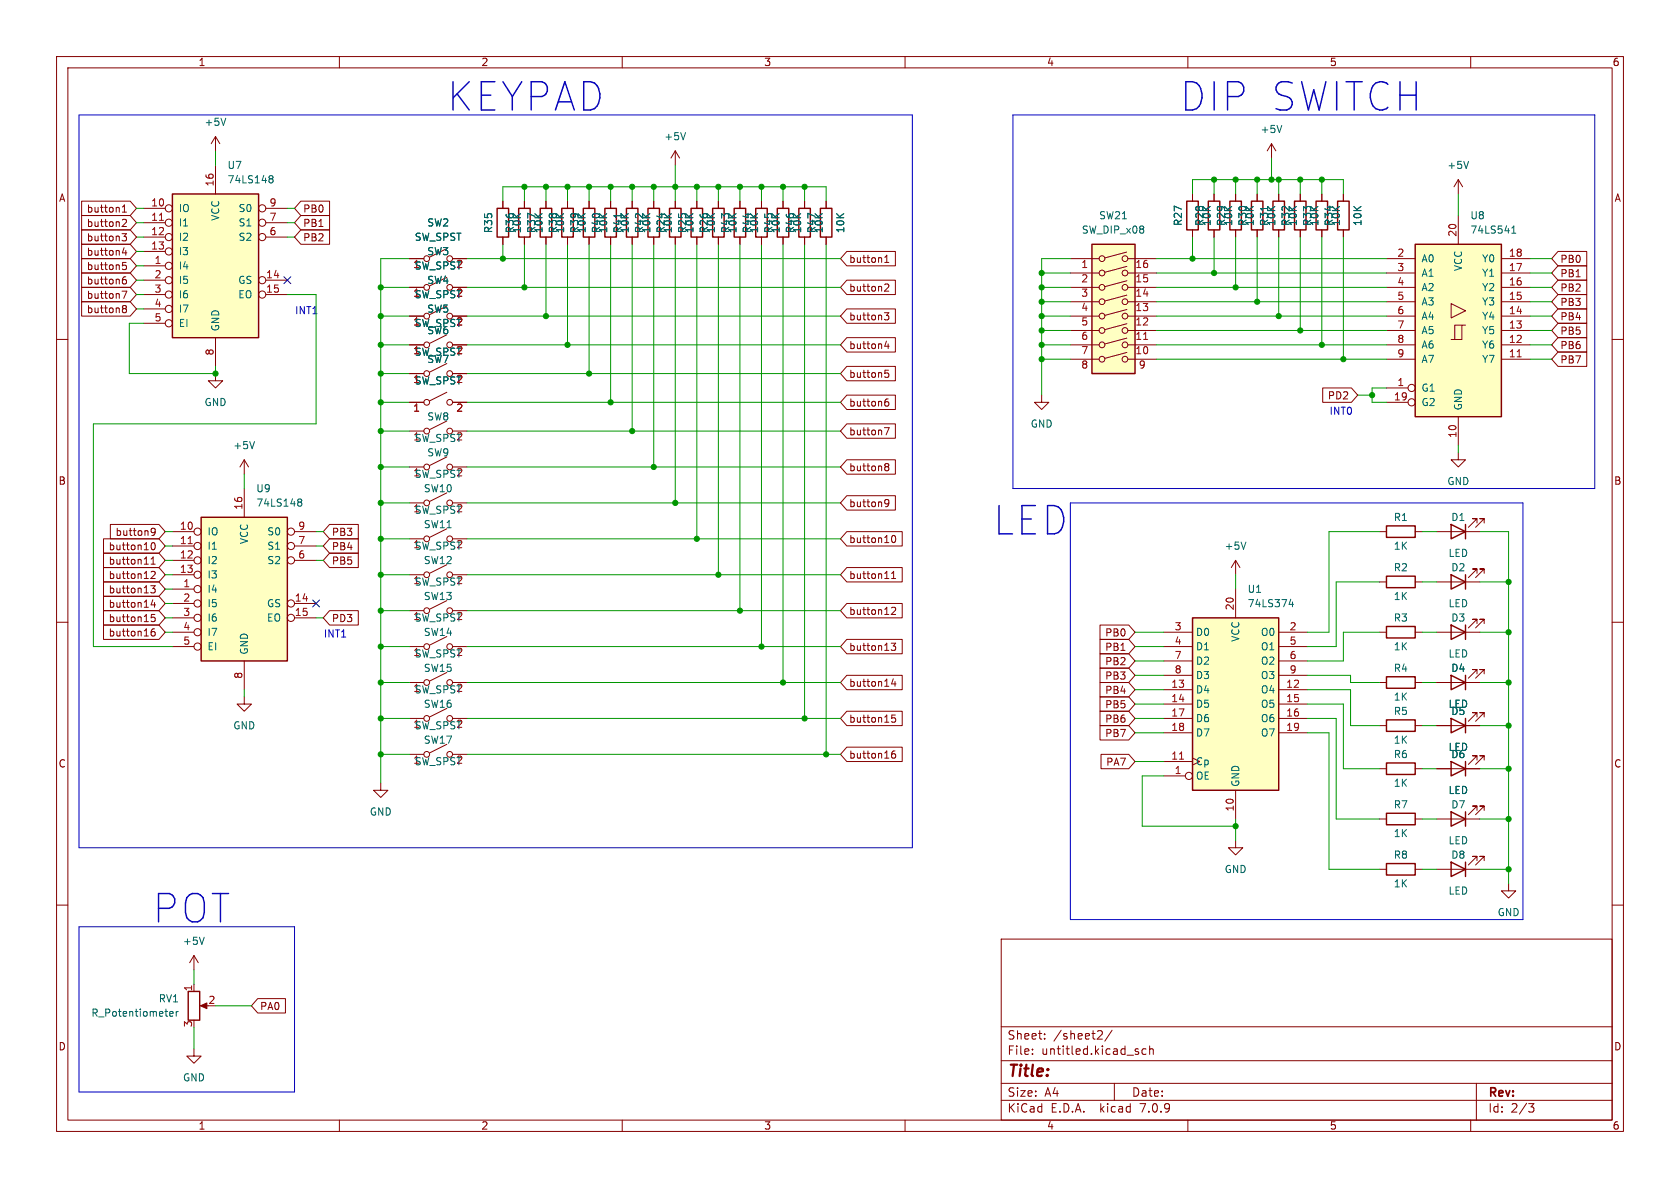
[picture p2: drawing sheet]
<svg xmlns="http://www.w3.org/2000/svg" width="297mm" height="210mm" viewBox="0 0 297 210" stroke-linecap="round" stroke-linejoin="round" font-family="sans-serif">
<defs><g id="words">
<g font-size="7" fill="#0000c2">
<text x="78.7" y="20.1">KEYPAD</text>
<text x="208.3" y="20.1">DIP SWITCH</text>
<text x="175.3" y="95">LED</text>
<text x="26.7" y="163.6">POT</text>
</g>
<text font-size="2.8" fill="#840000" x="178" y="190.9">Title:</text>
<g font-size="2.1" fill="#840000">
<text x="178" y="184">Sheet:</text>
<text x="186.2" y="184">/sheet2/</text>
<text x="178" y="186.7">File:</text>
<text x="184.1" y="186.7">untitled.kicad_sch</text>
<text x="178" y="196.9">KiCad</text>
<text x="178" y="194.1">Size:</text>
<text x="184.7" y="194.1">A4</text>
<text x="185.7" y="196.9">E.D.A.</text>
<text x="194.6" y="196.9">kicad</text>
<text x="200" y="194.1">Date:</text>
<text x="201.8" y="196.9">7.0.9</text>
<text x="263" y="194.3">Rev:</text>
<text x="263" y="196.9">Id:</text>
<text x="267.1" y="196.9">2/3</text>
</g>
<g font-size="1.8" fill="#840000">
<text x="35" y="11.9">1</text>
<text x="85" y="11.9">2</text>
<text x="135" y="11.9">3</text>
<text x="185" y="11.9">4</text>
<text x="235" y="11.9">5</text>
<text x="285" y="11.9">6</text>
<text x="10.3" y="35.9">A</text>
<text x="285.3" y="35.9">A</text>
<text x="15.2" y="37.8">button1</text>
<text x="15.2" y="40.3">button2</text>
<text x="53.5" y="37.8">PB0</text>
<text x="53.5" y="40.3">PB1</text>
<text x="15.2" y="42.9">button3</text>
<text x="15.2" y="47.9">button5</text>
<text x="15.2" y="45.4">button4</text>
<text x="53.5" y="42.9">PB2</text>
<text x="150" y="46.7">button1</text>
<text x="275.8" y="46.7">PB0</text>
<text x="15.2" y="50.5">button6</text>
<text x="15.2" y="53">button7</text>
<text x="150" y="51.8">button2</text>
<text x="275.8" y="51.8">PB2</text>
<text x="275.8" y="49.2">PB1</text>
<text x="15.2" y="55.6">button8</text>
<text x="150" y="56.8">button3</text>
<text x="275.8" y="56.8">PB4</text>
<text x="275.8" y="54.3">PB3</text>
<text x="275.8" y="59.4">PB5</text>
<text x="150" y="61.9">button4</text>
<text x="275.8" y="64.5">PB7</text>
<text x="275.8" y="61.9">PB6</text>
<text x="150" y="67">button5</text>
<text x="234.6" y="70.8">PD2</text>
<text x="150" y="77.2">button7</text>
<text x="150" y="72.1">button6</text>
<text x="150" y="83.5">button8</text>
<text x="10.3" y="85.9">B</text>
<text x="150" y="89.9">button9</text>
<text x="285.3" y="85.9">B</text>
<text x="20.3" y="94.9">button9</text>
<text x="58.6" y="94.9">PB3</text>
<text x="19.1" y="97.5">button10</text>
<text x="19.1" y="100">button11</text>
<text x="58.6" y="100">PB5</text>
<text x="58.6" y="97.5">PB4</text>
<text x="150" y="96.2">button10</text>
<text x="19.1" y="102.6">button12</text>
<text x="19.1" y="105.1">button13</text>
<text x="19.1" y="107.6">button14</text>
<text x="150" y="102.6">button11</text>
<text x="19.1" y="110.2">button15</text>
<text x="19.1" y="112.7">button16</text>
<text x="58.6" y="110.2">PD3</text>
<text x="150" y="108.9">button12</text>
<text x="195.3" y="112.7">PB0</text>
<text x="150" y="115.3">button13</text>
<text x="195.3" y="117.8">PB2</text>
<text x="195.3" y="115.3">PB1</text>
<text x="150" y="121.6">button14</text>
<text x="195.3" y="122.9">PB4</text>
<text x="195.3" y="120.3">PB3</text>
<text x="195.3" y="125.4">PB5</text>
<text x="150" y="128">button15</text>
<text x="195.3" y="128">PB6</text>
<text x="195.3" y="130.5">PB7</text>
<text x="10.3" y="135.9">C</text>
<text x="150" y="134.3">button16</text>
<text x="195.5" y="135.6">PA7</text>
<text x="285.3" y="135.9">C</text>
<text x="45.9" y="178.8">PA0</text>
<text x="10.3" y="185.9">D</text>
<text x="285.3" y="185.9">D</text>
<text x="35" y="199.9">1</text>
<text x="85" y="199.9">2</text>
<text x="135" y="199.9">3</text>
<text x="185" y="199.9">4</text>
<text x="235" y="199.9">5</text>
<text x="285" y="199.9">6</text>
</g>
<g font-size="1.8" fill="#006464">
<text x="36.1" y="22.5">+5V</text>
<text x="222.8" y="23.7">+5V</text>
<text x="117.3" y="25">+5V</text>
<text x="40.1" y="30.1">U7</text>
<text x="40.1" y="32.6">74LS148</text>
<text x="255.8" y="30.1">+5V</text>
<text x="31.5" y="37.7">IO</text>
<text x="31.5" y="40.2">I1</text>
<text x="39" y="39.1" transform="rotate(-90 39 39.1)">VCC</text>
<text x="42.1" y="40.2">S1</text>
<text x="42.1" y="37.7">S0</text>
<text x="75.4" y="40.2">SW2</text>
<text x="87.2" y="41.3" transform="rotate(-90 87.2 41.3)">R35</text>
<text x="91" y="41.3" transform="rotate(-90 91 41.3)">R36</text>
<text x="92.3" y="41.3" transform="rotate(-90 92.3 41.3)">10K</text>
<text x="94.8" y="41.3" transform="rotate(-90 94.8 41.3)">R37</text>
<text x="96.1" y="41.3" transform="rotate(-90 96.1 41.3)">10K</text>
<text x="98.7" y="41.3" transform="rotate(-90 98.7 41.3)">R38</text>
<text x="99.9" y="41.3" transform="rotate(-90 99.9 41.3)">10K</text>
<text x="102.5" y="41.3" transform="rotate(-90 102.5 41.3)">R39</text>
<text x="103.7" y="41.3" transform="rotate(-90 103.7 41.3)">10K</text>
<text x="106.3" y="41.3" transform="rotate(-90 106.3 41.3)">R40</text>
<text x="107.5" y="41.3" transform="rotate(-90 107.5 41.3)">10K</text>
<text x="110.1" y="41.3" transform="rotate(-90 110.1 41.3)">R41</text>
<text x="111.4" y="41.3" transform="rotate(-90 111.4 41.3)">10K</text>
<text x="113.9" y="41.3" transform="rotate(-90 113.9 41.3)">R42</text>
<text x="115.2" y="41.3" transform="rotate(-90 115.2 41.3)">10K</text>
<text x="117.7" y="41.3" transform="rotate(-90 117.7 41.3)">R24</text>
<text x="119" y="41.3" transform="rotate(-90 119 41.3)">10K</text>
<text x="121.5" y="41.3" transform="rotate(-90 121.5 41.3)">R25</text>
<text x="122.8" y="41.3" transform="rotate(-90 122.8 41.3)">10K</text>
<text x="125.3" y="41.3" transform="rotate(-90 125.3 41.3)">R26</text>
<text x="126.6" y="41.3" transform="rotate(-90 126.6 41.3)">10K</text>
<text x="129.1" y="41.3" transform="rotate(-90 129.1 41.3)">R43</text>
<text x="130.4" y="41.3" transform="rotate(-90 130.4 41.3)">10K</text>
<text x="132.9" y="41.3" transform="rotate(-90 132.9 41.3)">R44</text>
<text x="134.2" y="41.3" transform="rotate(-90 134.2 41.3)">10K</text>
<text x="136.8" y="41.3" transform="rotate(-90 136.8 41.3)">R45</text>
<text x="138" y="41.3" transform="rotate(-90 138 41.3)">10K</text>
<text x="140.6" y="41.3" transform="rotate(-90 140.6 41.3)">R46</text>
<text x="141.8" y="41.3" transform="rotate(-90 141.8 41.3)">10K</text>
<text x="144.4" y="41.3" transform="rotate(-90 144.4 41.3)">R47</text>
<text x="145.6" y="41.3" transform="rotate(-90 145.6 41.3)">10K</text>
<text x="149.5" y="41.3" transform="rotate(-90 149.5 41.3)">10K</text>
<text x="191.2" y="41.5">SW_DIP_x08</text>
<text x="194.2" y="39">SW21</text>
<text x="209.1" y="40" transform="rotate(-90 209.1 40)">R27</text>
<text x="213" y="40" transform="rotate(-90 213 40)">R28</text>
<text x="214.2" y="40" transform="rotate(-90 214.2 40)">10K</text>
<text x="216.8" y="40" transform="rotate(-90 216.8 40)">R29</text>
<text x="218" y="40" transform="rotate(-90 218 40)">10K</text>
<text x="220.6" y="40" transform="rotate(-90 220.6 40)">R30</text>
<text x="221.8" y="40" transform="rotate(-90 221.8 40)">10K</text>
<text x="224.4" y="40" transform="rotate(-90 224.4 40)">R31</text>
<text x="225.7" y="40" transform="rotate(-90 225.7 40)">10K</text>
<text x="228.2" y="40" transform="rotate(-90 228.2 40)">R32</text>
<text x="229.5" y="40" transform="rotate(-90 229.5 40)">10K</text>
<text x="232" y="40" transform="rotate(-90 232 40)">R33</text>
<text x="233.3" y="40" transform="rotate(-90 233.3 40)">10K</text>
<text x="235.8" y="40" transform="rotate(-90 235.8 40)">R34</text>
<text x="237.1" y="40" transform="rotate(-90 237.1 40)">10K</text>
<text x="240.9" y="40" transform="rotate(-90 240.9 40)">10K</text>
<text x="259.8" y="39">U8</text>
<text x="259.8" y="41.5">74LS541</text>
<text x="31.5" y="47.9">I4</text>
<text x="31.5" y="42.8">I2</text>
<text x="31.5" y="45.3">I3</text>
<text x="42.1" y="42.8">S2</text>
<text x="73" y="47.7">1SW_SPST</text>
<text x="73.2" y="42.8">SW_SPST</text>
<text x="75.4" y="45.3">SW3</text>
<text x="80.6" y="47.7">2</text>
<text x="251.2" y="46.6">A0</text>
<text x="261.9" y="46.6">Y0</text>
<text x="31.5" y="50.4">I5</text>
<text x="31.5" y="52.9">I6</text>
<text x="42" y="50.4">GS</text>
<text x="42" y="52.9">EO</text>
<text x="73" y="52.8">1SW_SPST</text>
<text x="75.4" y="50.4">SW4</text>
<text x="80.6" y="52.8">2</text>
<text x="251.2" y="49.1">A1</text>
<text x="251.2" y="51.7">A2</text>
<text x="258.7" y="48" transform="rotate(-90 258.7 48)">VCC</text>
<text x="261.9" y="51.7">Y2</text>
<text x="261.9" y="49.1">Y1</text>
<text x="31.5" y="55.5">I7</text>
<text x="31.5" y="58">EI</text>
<text x="39" y="58.7" transform="rotate(-90 39 58.7)">GND</text>
<text x="73" y="57.9">1SW_SPST</text>
<text x="75.4" y="55.5">SW5</text>
<text x="75.4" y="59.3">SW6</text>
<text x="80.6" y="57.9">2</text>
<text x="251.2" y="54.2">A3</text>
<text x="251.2" y="56.7">A4</text>
<text x="251.2" y="59.3">A5</text>
<text x="261.9" y="59.3">Y5</text>
<text x="261.9" y="56.7">Y4</text>
<text x="261.9" y="54.2">Y3</text>
<text x="75.4" y="64.4">SW7</text>
<text x="251.2" y="61.8">A6</text>
<text x="251.2" y="64.4">A7</text>
<text x="261.9" y="64.4">Y7</text>
<text x="261.9" y="61.8">Y6</text>
<text x="36.1" y="72">GND</text>
<text x="251.2" y="69.4">G1</text>
<text x="251.2" y="72">G2</text>
<text x="75.4" y="74.5">SW8</text>
<text x="182.1" y="75.8">GND</text>
<text x="258.7" y="72.6" transform="rotate(-90 258.7 72.6)">GND</text>
<text x="41.1" y="79.6">+5V</text>
<text x="73" y="78.2">1SW_SPST</text>
<text x="75.4" y="80.9">SW9</text>
<text x="80.6" y="78.2">2</text>
<text x="45.2" y="87.2">U9</text>
<text x="45.2" y="89.8">74LS148</text>
<text x="73" y="84.5">1SW_SPST</text>
<text x="74.8" y="87.2">SW10</text>
<text x="80.6" y="84.5">2</text>
<text x="255.8" y="86">GND</text>
<text x="36.6" y="94.8">IO</text>
<text x="47.2" y="94.8">S0</text>
<text x="73" y="90.9">1SW_SPST</text>
<text x="74.8" y="93.6">SW11</text>
<text x="80.6" y="90.9">2</text>
<text x="246.3" y="92.3">R1</text>
<text x="256.5" y="92.3">D1</text>
<text x="36.6" y="97.4">I1</text>
<text x="36.6" y="99.9">I2</text>
<text x="44" y="96.3" transform="rotate(-90 44 96.3)">VCC</text>
<text x="47.2" y="99.9">S2</text>
<text x="47.2" y="97.4">S1</text>
<text x="73" y="97.2">1SW_SPST</text>
<text x="74.8" y="99.9">SW12</text>
<text x="80.6" y="97.2">2</text>
<text x="216.4" y="97.4">+5V</text>
<text x="246.3" y="97.4">1K</text>
<text x="246.3" y="101.2">R2</text>
<text x="256" y="98.7">LED</text>
<text x="256.5" y="101.2">D2</text>
<text x="36.6" y="105">I4</text>
<text x="36.6" y="102.5">I3</text>
<text x="36.6" y="107.5">I5</text>
<text x="47.1" y="107.5">GS</text>
<text x="73" y="103.6">1SW_SPST</text>
<text x="74.8" y="106.3">SW13</text>
<text x="80.6" y="103.6">2</text>
<text x="220.5" y="105">U1</text>
<text x="220.5" y="107.5">74LS374</text>
<text x="246.3" y="106.3">1K</text>
<text x="256" y="107.5">LED</text>
<text x="36.6" y="110.1">I6</text>
<text x="36.6" y="112.6">I7</text>
<text x="47.1" y="110.1">EO</text>
<text x="73" y="109.9">1SW_SPST</text>
<text x="74.8" y="112.6">SW14</text>
<text x="80.6" y="109.9">2</text>
<text x="211.3" y="112.6">D0</text>
<text x="219.3" y="113.6" transform="rotate(-90 219.3 113.6)">VCC</text>
<text x="222.8" y="112.6">O0</text>
<text x="246.3" y="110.1">R3</text>
<text x="256.5" y="110.1">D3</text>
<text x="36.6" y="115.2">EI</text>
<text x="44" y="115.8" transform="rotate(-90 44 115.8)">GND</text>
<text x="73" y="116.3">1SW_SPST</text>
<text x="74.8" y="119">SW15</text>
<text x="80.6" y="116.3">2</text>
<text x="211.3" y="115.2">D1</text>
<text x="211.3" y="117.7">D2</text>
<text x="222.8" y="115.2">O1</text>
<text x="222.8" y="117.7">O2</text>
<text x="246.3" y="119">R4</text>
<text x="246.3" y="115.2">1K</text>
<text x="256" y="116.4">LED</text>
<text x="256.5" y="119">D4</text>
<text x="73" y="122.6">1SW_SPST</text>
<text x="74.8" y="125.3">SW16</text>
<text x="80.6" y="122.6">2</text>
<text x="211.3" y="122.8">D4</text>
<text x="211.3" y="125.3">D5</text>
<text x="211.3" y="120.2">D3</text>
<text x="222.8" y="122.8">O4</text>
<text x="222.8" y="125.3">O5</text>
<text x="222.8" y="120.2">O3</text>
<text x="246.3" y="124.1">1K</text>
<text x="256" y="125.3">LED</text>
<text x="41.1" y="129.1">GND</text>
<text x="73" y="129">1SW_SPST</text>
<text x="74.8" y="131.7">SW17</text>
<text x="80.6" y="129">2</text>
<text x="211.3" y="127.9">D6</text>
<text x="211.3" y="130.4">D7</text>
<text x="222.8" y="127.9">O6</text>
<text x="222.8" y="130.4">O7</text>
<text x="246.3" y="126.6">R5</text>
<text x="246.3" y="131.7">1K</text>
<text x="256.5" y="126.6">D5</text>
<text x="73" y="135.3">1SW_SPST</text>
<text x="80.6" y="135.3">2</text>
<text x="211.3" y="135.5">Cp</text>
<text x="246.3" y="134.2">R6</text>
<text x="256" y="132.9">LED</text>
<text x="256.5" y="134.2">D6</text>
<text x="211.3" y="138">OE</text>
<text x="219.3" y="139.2" transform="rotate(-90 219.3 139.2)">GND</text>
<text x="246.3" y="139.3">1K</text>
<text x="246.3" y="143.1">R7</text>
<text x="256" y="140.6">LED</text>
<text x="256.5" y="143.1">D7</text>
<text x="65.3" y="144.4">GND</text>
<text x="246.3" y="148.2">1K</text>
<text x="256" y="149.5">LED</text>
<text x="216.4" y="154.5">GND</text>
<text x="246.3" y="152">R8</text>
<text x="256.5" y="152">D8</text>
<text x="246.3" y="157.1">1K</text>
<text x="256" y="158.3">LED</text>
<text x="32.3" y="167.2">+5V</text>
<text x="264.7" y="162.2">GND</text>
<text x="16.1" y="179.9">R_Potentiometer</text>
<text x="28" y="177.4">RV1</text>
<text x="32.3" y="191.4">GND</text>
</g>
<g font-size="1.8" fill="#a90000">
<text x="37.8" y="33.1" transform="rotate(-90 37.8 33.1)">16</text>
<text x="26.6" y="36.6">10</text>
<text x="26.6" y="39.1">11</text>
<text x="26.6" y="41.7">12</text>
<text x="47.6" y="41.7">6</text>
<text x="47.6" y="39.1">7</text>
<text x="47.6" y="36.6">9</text>
<text x="257.6" y="42" transform="rotate(-90 257.6 42)">20</text>
<text x="26.6" y="44.2">13</text>
<text x="27.2" y="46.7">1</text>
<text x="191.1" y="47.7">1</text>
<text x="200.6" y="47.7">16</text>
<text x="246.9" y="45.5">2</text>
<text x="266.7" y="45.5">18</text>
<text x="27.2" y="49.3">2</text>
<text x="27.2" y="51.8">3</text>
<text x="46.9" y="49.3">14</text>
<text x="46.9" y="51.8">15</text>
<text x="191.1" y="50.2">2</text>
<text x="191.1" y="52.8">3</text>
<text x="200.6" y="52.8">14</text>
<text x="200.6" y="50.2">15</text>
<text x="246.9" y="48">3</text>
<text x="246.9" y="50.5">4</text>
<text x="246.9" y="53.1">5</text>
<text x="266.7" y="53.1">15</text>
<text x="266.7" y="50.5">16</text>
<text x="266.7" y="48">17</text>
<text x="27.2" y="54.4">4</text>
<text x="27.2" y="56.9">5</text>
<text x="191.1" y="55.3">4</text>
<text x="191.1" y="57.9">5</text>
<text x="200.6" y="57.9">12</text>
<text x="200.6" y="55.3">13</text>
<text x="246.9" y="55.6">6</text>
<text x="246.9" y="58.2">7</text>
<text x="266.7" y="58.2">13</text>
<text x="266.7" y="55.6">14</text>
<text x="37.8" y="62.9" transform="rotate(-90 37.8 62.9)">8</text>
<text x="73" y="62.9">1SW_SPST</text>
<text x="80.6" y="62.9">2</text>
<text x="191.1" y="60.4">6</text>
<text x="191.1" y="62.9">7</text>
<text x="191.1" y="65.5">8</text>
<text x="200.6" y="62.9">10</text>
<text x="200.6" y="60.4">11</text>
<text x="201.2" y="65.5">9</text>
<text x="246.9" y="60.7">8</text>
<text x="246.9" y="63.2">9</text>
<text x="266.7" y="63.2">11</text>
<text x="266.7" y="60.7">12</text>
<text x="73" y="68">1SW_SPST</text>
<text x="80.6" y="68">2</text>
<text x="246.3" y="70.9">19</text>
<text x="246.9" y="68.3">1</text>
<text x="73" y="73.1">1</text>
<text x="80.6" y="73.1">2</text>
<text x="257.6" y="77.5" transform="rotate(-90 257.6 77.5)">10</text>
<text x="31.7" y="93.7">10</text>
<text x="42.9" y="90.2" transform="rotate(-90 42.9 90.2)">16</text>
<text x="52.6" y="93.7">9</text>
<text x="31.7" y="96.3">11</text>
<text x="31.7" y="98.8">12</text>
<text x="31.7" y="101.3">13</text>
<text x="52.6" y="98.8">6</text>
<text x="52.6" y="96.3">7</text>
<text x="32.3" y="103.9">1</text>
<text x="32.3" y="106.4">2</text>
<text x="52" y="106.4">14</text>
<text x="218.2" y="108" transform="rotate(-90 218.2 108)">20</text>
<text x="32.3" y="109">3</text>
<text x="32.3" y="111.5">4</text>
<text x="52" y="109">15</text>
<text x="207.6" y="111.5">3</text>
<text x="227.9" y="111.5">2</text>
<text x="32.3" y="114">5</text>
<text x="207.6" y="114">4</text>
<text x="207.6" y="116.6">7</text>
<text x="207.6" y="119.1">8</text>
<text x="227.9" y="114">5</text>
<text x="227.9" y="116.6">6</text>
<text x="227.9" y="119.1">9</text>
<text x="42.9" y="120.1" transform="rotate(-90 42.9 120.1)">8</text>
<text x="207" y="121.7">13</text>
<text x="207" y="124.2">14</text>
<text x="227.3" y="121.7">12</text>
<text x="227.3" y="124.2">15</text>
<text x="207" y="126.7">17</text>
<text x="207" y="129.3">18</text>
<text x="227.3" y="126.7">16</text>
<text x="227.3" y="129.3">19</text>
<text x="207" y="134.4">11</text>
<text x="207.6" y="136.9">1</text>
<text x="218.2" y="143.6" transform="rotate(-90 218.2 143.6)">10</text>
<text x="34" y="175.3" transform="rotate(-90 34 175.3)">1</text>
<text x="36.8" y="177.5">2</text>
<text x="34" y="181.7" transform="rotate(-90 34 181.7)">3</text>
</g>
<g font-size="1.8" fill="#0000c2">
<text x="52.1" y="55.6">INT1</text>
<text x="234.9" y="73.4">INT0</text>
<text x="57.1" y="112.8">INT1</text>
</g>
</g></defs>
<g fill="none" stroke="#840000" stroke-width=".18">
<path d="M10 10h277v190h-277zM12 12h273v186h-273zM60 10v2M110 10v2M160 10v2M210 10v2M260 10v2M14.4 35.6h8.6l1.1 1.2-1.1 1.3h-8.6zM14.4 38.1h8.6l1.1 1.3-1.1 1.2h-8.6zM21.6 37.5h.8M21.6 36.6l.4-.4v1.3M21.6 38.9l.5-.1 .3 .3-.8 .9h.8"/>
<path d="M25.4 36.8h3.8M25.4 39.4h3.8M38.1 24.1v2.6M38.1 29.2v5.1M38.1 24.1l-.8 1.3M38.1 24.1l.8 1.3M47 36.8h3.8M47 39.4h3.8M53.2 35.6h5.1v2.5h-5.1l-1.1-1.3zM53.2 38.1h5.1v2.5h-5.1l-1.1-1.2zM88.9 35.6v1.2M92.7 35.6v1.2"/>
<path d="M96.5 35.6v1.2M100.3 35.6v1.2M104.1 35.6v1.2M107.9 35.6v1.2M111.8 35.6v1.2M115.6 35.6v1.2M119.4 26.7l-.8 1.2M119.4 26.7v2.5M119.4 35.6v1.2M119.4 26.7l.7 1.2M123.2 35.6v1.2M127 35.6v1.2"/>
<path d="M130.8 35.6v1.2M134.6 35.6v1.2M138.4 35.6v1.2M142.2 35.6v1.2M146 35.6v1.2M210.8 34.3v1.3M214.6 34.3v1.3M218.4 34.3v1.3M222.2 34.3v1.3M224.8 25.4l-.8 1.3M224.8 25.4v2.5M224.8 25.4l.8 1.3"/>
<path d="M226.1 34.3v1.3M229.9 34.3v1.3M233.7 34.3v1.3M237.5 34.3v1.3M257.8 31.8l-.8 1.2M257.8 31.8v2.5M257.8 38.1v5.1M257.8 31.8l.8 1.2M10 60h2M14.4 40.6h8.6l1.1 1.3-1.1 1.3h-8.6zM14.4 45.7h8.6l1.1 1.3-1.1 1.3h-8.6zM14.4 48.3h8.6l1.1 1.2-1.1 1.3h-8.6z"/>
<path d="M14.4 43.2h8.6l1.1 1.3-1.1 1.2h-8.6zM14.4 53.3h8.6l1.1 1.3-1.1 1.3h-8.6zM14.4 50.8h8.6l1.1 1.3-1.1 1.2h-8.6zM21.6 41.3h.8l-.5 .5 .4 .1v.6l-.2 .1-.5-.1M21.6 51.5h.8l-.5 1.2M21.6 49.7l.3-.3h.2l.3 .3v.3l-.3 .2-.3-.1-.2-.1M21.6 54.3l.3-.3 .3 .1 .2 .2-.3 .3M21.6 54.3l.3 .3M21.9 54.6h.2M21.9 54.6l-.3 .2M21.9 43.8l-.3 .9h.8M22.1 54.6l.3 .2-.1 .4-.4 .1-.3-.3"/>
<path d="M22.2 48.9l-.3 .1-.3 .5M22.2 44.3v.8M22.3 46.4h-.6l-.1 .6 .2-.1h.4l.2 .2-.1 .4-.2 .2-.5-.2M25.4 47h3.8M25.4 41.9h3.8M25.4 44.5h3.8M25.4 49.5h3.8M25.4 52.1h3.8M25.4 54.6h3.8M25.4 57.2h3.8M38.1 59.7v5.1M47 41.9h3.8"/>
<path d="M47 49.5h3.8M47 52.1h3.8M53.2 40.6h5.1v2.6h-5.1l-1.1-1.3zM72.4 45.7h2.5M72.4 55.9h2.5M72.4 50.8h2.5M79 59.2l-3.1 1.5M79 54.1l-3.1 1.5M79 49l-3.1 1.5M79 43.9l-3.1 1.6M80 45.7h2.5M80 55.9h2.5"/>
<path d="M80 50.8h2.5M88.9 41.9v1.3M92.7 41.9v1.3M96.5 41.9v1.3M100.3 41.9v1.3M104.1 41.9v1.3M107.9 41.9v1.3M111.8 41.9v1.3M115.6 41.9v1.3M119.4 41.9v1.3M123.2 41.9v1.3M127 41.9v1.3"/>
<path d="M130.8 41.9v1.3M134.6 41.9v1.3M138.4 41.9v1.3M142.2 41.9v1.3M146 41.9v1.3M149.7 54.6h8.6v2.6h-8.6l-1.1-1.3zM149.7 44.4h8.6v2.6h-8.6l-1.1-1.3zM149.7 49.5h8.6v2.6h-8.6l-1.1-1.3zM149.7 59.7h8.6v2.5h-8.6l-1.1-1.2zM156.3 55.3h.8l-.4 .5 .4 .1v.5l-.2 .2-.5-.1M156.4 46.4h.7M156.4 50.3l.5-.1 .2 .4-.8 .9h.8"/>
<path d="M156.4 45.5l.4-.4v1.3M189.2 45.7h5.1M189.2 58.4h5.1M189.2 55.9h5.1M189.2 53.3h5.1M189.2 50.8h5.1M189.2 48.3h5.1M199.2 59.8l-3.9 1M199.2 57.2l-3.9 1.1M199.2 54.7l-3.9 1.1M199.2 52.2l-3.9 1M199.2 49.6l-3.9 1.1"/>
<path d="M199.2 47.1l-3.9 1M199.2 44.6l-3.9 1M199.4 45.7h5.1M199.4 58.4h5.1M199.4 55.9h5.1M199.4 53.3h5.1M199.4 50.8h5.1M199.4 48.3h5.1M210.8 40.6v1.3M214.6 40.6v1.3M218.4 40.6v1.3M222.2 40.6v1.3"/>
<path d="M226.1 40.6v1.3M229.9 40.6v1.3M233.7 40.6v1.3M237.5 40.6v1.3M245.1 45.7h5.1M245.1 58.4h5.1M245.1 55.9h5.1M245.1 53.3h5.1M245.1 50.8h5.1M245.1 48.3h5.1M256.5 53.7l2.6 1.2-2.6 1.3zM258.4 57.5h-1.2v2.5"/>
<path d="M259.1 57.5h-.7v2.5h-1.9M265.4 45.7h5.1M265.4 58.4h5.1M265.4 55.9h5.1M265.4 53.3h5.1M265.4 50.8h5.1M265.4 48.3h5.1M275.4 54.6h5.1v2.6h-5.1l-1.1-1.3zM275.4 52.1h5.1v2.5h-5.1l-1.1-1.3zM275.4 49.5h5.1v2.6h-5.1l-1.1-1.3zM275.4 59.7h5.1v2.5h-5.1l-1.1-1.2zM275.4 57.1h5.1v2.6h-5.1l-1.1-1.3z"/>
<path d="M275.4 44.4h5.1v2.6h-5.1l-1.1-1.3zM275.4 47h5.1v2.5h-5.1l-1.1-1.2zM285 60h2M38.1 66v1.3h1.3l-1.3 1.3-1.3-1.3h1.3M72.4 61h2.5M72.4 66h2.5M72.4 71.1h2.5M72.4 76.2h2.5M79 64.3l-3.1 1.5M79 69.3l-3.1 1.6M79 74.4l-3.1 1.5M80 61h2.5"/>
<path d="M80 66h2.5M80 71.1h2.5M80 76.2h2.5M149.7 74.9h8.6v2.6h-8.6l-1.1-1.3zM149.7 69.8h8.6v2.6h-8.6l-1.1-1.3zM149.7 64.8h8.6v2.5h-8.6l-1.1-1.3zM156.3 75.6h.9l-.5 1.3M156.5 71.1l.4-.1 .2 .2-.1 .5-.3 .1-.2-.1M156.7 60.3l-.3 .9h.8M157 70.5l-.3 .1-.2 .2M157 60.8v.8M157.1 65.4h-.6l-.1 .6 .2-.1 .4 .1 .1 .2v.4l-.2 .1-.5-.1"/>
<path d="M184.1 69.9v1.2h1.3l-1.3 1.3-1.2-1.3h1.2M189.2 61h5.1M189.2 63.5h5.1M199.2 62.3l-3.9 1M199.4 61h5.1M199.4 63.5h5.1M233.8 68.6h5.1l1.1 1.3-1.1 1.2h-5.1zM245.1 61h5.1M245.1 63.5h5.1M245.1 71.1h3.8M245.1 68.6h3.8M257.8 73.7v5"/>
<path d="M265.4 61h5.1M265.4 63.5h5.1M275.4 62.2h5.1v2.6h-5.1l-1.1-1.3zM18.3 95.2h9.8l1.1 1.3-1.1 1.3h-9.8zM18.3 97.8h9.8l1.1 1.3-1.1 1.2h-9.8zM19.5 92.7h8.6l1.1 1.3-1.1 1.3h-8.6zM26.7 93.6l.3-.2 .4 .1a.84 .84 0 0 1-.3 1.2h-.3M26.7 93.9l.3 .3h.2l.2-.3M26.7 99.7h.7M26.7 98.8l.4-.3v1.2M26.9 96l.1-.1a.68 .68 0 0 1 .5 .7 .68 .68 0 0 1-.5 .6 .84 .84 0 0 1-.1-1.2zM30.5 94h3.8"/>
<path d="M30.5 96.5h3.8M30.5 99.1h3.8M43.2 81.3l-.8 1.3M43.2 81.3v2.5M43.2 86.4v5M43.2 81.3l.7 1.3M52.1 94h3.8M52.1 96.5h3.8M52.1 99.1h3.8M58.3 92.7h5v2.6h-5l-1.2-1.3zM58.3 97.8h5v2.5h-5l-1.2-1.2zM58.3 95.2h5v2.6h-5l-1.2-1.3z"/>
<path d="M72.4 82.6h2.5M72.4 88.9h2.5M72.4 95.3h2.5M79 99.8l-3.1 1.5M79 80.8l-3.1 1.5M79 87.1l-3.1 1.5M79 93.5l-3.1 1.5M80 82.6h2.5M80 88.9h2.5M80 95.3h2.5M149.7 94h9.8v2.5h-9.8l-1.1-1.2zM149.7 87.6h8.6v2.6h-8.6l-1.1-1.3z"/>
<path d="M149.7 81.3h8.6v2.5h-8.6l-1.1-1.2zM156.4 88.5l.3-.2 .4 .1a.84 .84 0 0 1-.3 1.2h-.3M156.4 88.8l.3 .3h.2l.2-.3M156.5 82.1l.2-.1 .4 .1v.2l-.2 .2M156.5 82.4l.2 .1M156.7 82.5h.2M156.7 82.5l-.2 .1M156.9 82.5l.2 .2v.4l-.2 .1-.4-.1M157.7 94.8l.2-.1a.68 .68 0 0 1 .5 .6 .68 .68 0 0 1-.5 .6l-.2-.1-.1-.4zM218.4 99.1l-.7 1.2M218.4 99.1v2.5M218.4 99.1l.8 1.2"/>
<path d="M243.8 94h1.3M250.2 94h1.3M254 94h7.6M257.8 80v1.3h1.3l-1.3 1.3-1.3-1.3h1.3M261.1 92.5v-.8h-.8h.8l-1.5 1.5M262.4 92.5v-.8h-.8h.8l-1.5 1.5M10 110h2M18.3 107.9h9.8l1.1 1.3-1.1 1.3h-9.8zM18.3 110.5h9.8l1.1 1.3-1.1 1.2h-9.8zM18.3 100.3h9.8l1.1 1.3-1.1 1.3h-9.8zM18.3 102.9h9.8l1.1 1.2-1.1 1.3h-9.8zM18.3 105.4h9.8l1.1 1.3-1.1 1.3h-9.8z"/>
<path d="M26.7 103.5h.7l-.4 .5 .4 .1v.6l-.2 .1-.5-.1M26.7 101.1l.5-.1 .2 .4-.7 .9h.7M27 106l-.3 .9h.8M27.3 111.2h-.3a.86 .86 0 0 0 0 1.2l.4-.1v-.4l-.2-.3h-.2l-.3 .3M27.3 106.5v.9M27.4 108.6h-.6l-.1 .6 .2-.1 .4 .1 .1 .1v.5l-.2 .1-.5-.1M30.5 111.8h3.8M30.5 114.3h3.8M30.5 104.1h3.8M30.5 101.6h3.8M30.5 106.7h3.8M30.5 109.2h3.8"/>
<path d="M43.2 116.8v5.1M52.1 106.7h3.8M52.1 109.2h3.8M58.3 107.9h5v2.6h-5l-1.2-1.3zM72.4 114.3h2.5M72.4 101.6h2.5M72.4 108h2.5M79 118.9l-3.1 1.5M79 106.2l-3.1 1.5M79 112.5l-3.1 1.5M80 114.3h2.5M80 101.6h2.5"/>
<path d="M80 108h2.5M149.7 113h9.8v2.6h-9.8l-1.1-1.3zM149.7 119.4h9.8v2.5h-9.8l-1.1-1.2zM149.7 106.7h9.8v2.5h-9.8l-1.1-1.2zM149.7 100.3h9.8v2.6h-9.8l-1.1-1.3zM157.6 113.7h.7l-.4 .5 .4 .1v.5l-.2 .2-.5-.2M157.6 107.5l.5-.1 .2 .3-.7 .9h.7M157.6 102.3h.7M157.6 101.4l.4-.4v1.3M157.9 120l-.3 .9h.8M194.5 110.5h5l1.2 1.3-1.2 1.2h-5zM194.5 115.6h5l1.2 1.2-1.2 1.3h-5z"/>
<path d="M194.5 113h5l1.2 1.3-1.2 1.3h-5zM194.5 118.1h5l1.2 1.3-1.2 1.3h-5zM205.7 111.8h5.1M205.7 114.3h5.1M205.7 116.8h5.1M205.7 119.4h5.1M218.4 104.1v5.1M226.1 111.8h5M226.1 114.3h5M226.1 116.8h5M226.1 119.4h5M243.8 111.8h1.3"/>
<path d="M243.8 102.9h1.3M250.2 111.8h1.3M250.2 102.9h1.3M254 111.8h7.6M254 102.9h7.6M261.1 119.1v-.7h-.8h.8l-1.5 1.5M261.1 110.2v-.7h-.8h.8l-1.5 1.5M261.1 101.3v-.7h-.8h.8l-1.5 1.5M262.4 119.1v-.7h-.8h.8l-1.5 1.5M262.4 110.2v-.7h-.8h.8l-1.5 1.5M262.4 101.3v-.7h-.8h.8l-1.5 1.5M285 110h2"/>
<path d="M43.2 123.2v1.3h1.2l-1.2 1.2-1.3-1.2h1.3M67.3 138.4v1.3h1.3l-1.3 1.3-1.3-1.3h1.3M72.4 120.7h2.5M72.4 127h2.5M72.4 133.4h2.5M79 131.6l-3.1 1.5M79 125.2l-3.1 1.5M80 120.7h2.5M80 127h2.5M80 133.4h2.5M149.7 125.7h9.8v2.6h-9.8l-1.1-1.3zM149.7 132.1h9.8v2.5h-9.8l-1.1-1.2z"/>
<path d="M158.2 132.8h-.3a.86 .86 0 0 0 0 1.2l.4-.1v-.4l-.2-.3-.4 .1-.1 .2M158.2 120.5v.8M158.3 126.4h-.6l-.1 .6 .2-.1h.4l.1 .2v.4l-.2 .2-.5-.2M194.5 120.6h5l1.2 1.3-1.2 1.3h-5zM194.5 123.2h5l1.2 1.3-1.2 1.2h-5zM194.5 125.7h5l1.2 1.3-1.2 1.3h-5zM194.5 128.3h5l1.2 1.2-1.2 1.3h-5zM194.6 133.3h4.9l1.2 1.3-1.2 1.3h-4.9zM205.7 137.2h3.8M205.7 134.6h5.1M205.7 121.9h5.1M205.7 124.5h5.1"/>
<path d="M205.7 127h5.1M205.7 129.5h5.1M218.4 139.7v5.1M226.1 121.9h5M226.1 124.5h5M226.1 127h5M226.1 129.5h5M243.8 128.3h1.3M243.8 120.7h1.3M243.8 135.9h1.3M250.2 128.3h1.3M250.2 120.7h1.3"/>
<path d="M250.2 135.9h1.3M254 128.3h7.6M254 120.7h7.6M254 135.9h7.6M261.1 126.7v-.7h-.8h.8l-1.5 1.5M261.1 134.4v-.8h-.8h.8l-1.5 1.5M262.4 126.7v-.7h-.8h.8l-1.5 1.5M262.4 134.4v-.8h-.8h.8l-1.5 1.5M10 160h2M218.4 148.6v1.3h1.3l-1.3 1.2-1.2-1.2h1.2M243.8 153.7h1.3M243.8 144.8h1.3"/>
<path d="M250.2 153.7h1.3M250.2 144.8h1.3M254 153.7h7.6M254 144.8h7.6M261.1 152.1v-.7h-.8h.8l-1.5 1.5M261.1 143.3v-.8h-.8h.8l-1.5 1.5M262.4 152.1v-.7h-.8h.8l-1.5 1.5M262.4 143.3v-.8h-.8h.8l-1.5 1.5M266.7 156.2v1.3h1.3l-1.3 1.3-1.3-1.3h1.3M285 160h2M34.3 168.9l-.8 1.3M34.3 168.9v2.6"/>
<path d="M34.3 174v1.3M34.3 168.9l.8 1.3M35.8 177.8h1M45.6 176.5h4.9v2.6h-4.9l-1.2-1.3zM177 166h108v32h-108zM34.3 185.4v1.3h1.3l-1.3 1.3-1.3-1.3h1.3M60 198v2M110 198v2M160 198v2M177 194.5h108M177 191.5h108M177 187.5h108"/>
<path d="M177 181.5h108M182.5 186.3v.1M182.5 185.5v.1M184.7 183.6v.1M184.7 182.8v.1M194.2 182.2l.5 .1 .2 .3-.9 1.1h.9M196.6 182.1l-1.3 2M197 191.5v3M201.2 186v.3M202.6 185.5l-.4-.1-.3 .3v.4l.1 .2h.6M203.2 185.5l.3-.1 .3 .1 .1 .9M203.2 184.9v1.5"/>
<path d="M210 198v2M260 198v2M261 191.5v6.5M270.2 195.1h1l-.5 .6 .4 .1 .1 .5-.3 .3h-.4"/>
<circle cx="29.8" cy="36.8" r=".63"/>
<circle cx="29.8" cy="39.4" r=".63"/>
<circle cx="46.4" cy="36.8" r=".63"/>
<circle cx="46.4" cy="39.4" r=".63"/>
<circle cx="29.8" cy="54.6" r=".63"/>
<circle cx="29.8" cy="47" r=".63"/>
<circle cx="29.8" cy="57.1" r=".63"/>
<circle cx="29.8" cy="52.1" r=".63"/>
<circle cx="29.8" cy="49.5" r=".63"/>
<circle cx="29.8" cy="44.4" r=".63"/>
<circle cx="29.8" cy="41.9" r=".63"/>
<circle cx="46.4" cy="41.9" r=".63"/>
<circle cx="46.4" cy="52.1" r=".63"/>
<circle cx="46.4" cy="49.5" r=".63"/>
<circle cx="75.4" cy="50.8" r=".51"/>
<circle cx="75.4" cy="45.7" r=".51"/>
<circle cx="75.4" cy="55.9" r=".51"/>
<circle cx="79.5" cy="55.9" r=".51"/>
<circle cx="79.5" cy="50.8" r=".51"/>
<circle cx="79.5" cy="45.7" r=".51"/>
<circle cx="194.8" cy="50.8" r=".51"/>
<circle cx="194.8" cy="58.4" r=".51"/>
<circle cx="194.8" cy="55.9" r=".51"/>
<circle cx="194.8" cy="53.3" r=".51"/>
<circle cx="194.8" cy="45.7" r=".51"/>
<circle cx="194.8" cy="48.3" r=".51"/>
<circle cx="198.9" cy="58.4" r=".51"/>
<circle cx="198.9" cy="55.9" r=".51"/>
<circle cx="198.9" cy="50.8" r=".51"/>
<circle cx="198.9" cy="53.3" r=".51"/>
<circle cx="198.9" cy="48.3" r=".51"/>
<circle cx="198.9" cy="45.7" r=".51"/>
<circle cx="75.4" cy="66" r=".51"/>
<circle cx="75.4" cy="76.2" r=".51"/>
<circle cx="75.4" cy="61" r=".51"/>
<circle cx="75.4" cy="71.1" r=".51"/>
<circle cx="79.5" cy="66" r=".51"/>
<circle cx="79.5" cy="61" r=".51"/>
<circle cx="79.5" cy="76.2" r=".51"/>
<circle cx="79.5" cy="71.1" r=".51"/>
<circle cx="194.8" cy="61" r=".51"/>
<circle cx="194.8" cy="63.5" r=".51"/>
<circle cx="198.9" cy="63.5" r=".51"/>
<circle cx="198.9" cy="61" r=".51"/>
<circle cx="249.6" cy="71.1" r=".63"/>
<circle cx="249.6" cy="68.6" r=".63"/>
<circle cx="34.9" cy="94" r=".63"/>
<circle cx="34.9" cy="99.1" r=".63"/>
<circle cx="34.9" cy="96.5" r=".63"/>
<circle cx="51.4" cy="99.1" r=".63"/>
<circle cx="51.4" cy="94" r=".63"/>
<circle cx="51.4" cy="96.5" r=".63"/>
<circle cx="75.4" cy="82.6" r=".51"/>
<circle cx="75.4" cy="88.9" r=".51"/>
<circle cx="75.4" cy="95.3" r=".51"/>
<circle cx="79.5" cy="82.6" r=".51"/>
<circle cx="79.5" cy="88.9" r=".51"/>
<circle cx="79.5" cy="95.3" r=".51"/>
<circle cx="34.9" cy="109.2" r=".63"/>
<circle cx="34.9" cy="111.8" r=".63"/>
<circle cx="34.9" cy="101.6" r=".63"/>
<circle cx="34.9" cy="114.3" r=".63"/>
<circle cx="34.9" cy="104.1" r=".63"/>
<circle cx="34.9" cy="106.7" r=".63"/>
<circle cx="51.4" cy="109.2" r=".63"/>
<circle cx="51.4" cy="106.7" r=".63"/>
<circle cx="75.4" cy="108" r=".51"/>
<circle cx="75.4" cy="101.6" r=".51"/>
<circle cx="75.4" cy="114.3" r=".51"/>
<circle cx="79.5" cy="108" r=".51"/>
<circle cx="79.5" cy="114.3" r=".51"/>
<circle cx="79.5" cy="101.6" r=".51"/>
<circle cx="75.4" cy="120.7" r=".51"/>
<circle cx="75.4" cy="127" r=".51"/>
<circle cx="75.4" cy="133.4" r=".51"/>
<circle cx="79.5" cy="120.7" r=".51"/>
<circle cx="79.5" cy="127" r=".51"/>
<circle cx="79.5" cy="133.4" r=".51"/>
<circle cx="210.2" cy="137.2" r=".63"/>
</g>
<g fill="none" stroke="#006464" stroke-width=".18">
<path d="M39.9 20.9l-.4 1.3M47.7 31.5l.1 .1M47.7 31.1h.3l.2 .1 .1 .2-.3 .2M47.8 31.6h.2M47.8 31.6l-.1 .1M48 31.6l.3 .2-.1 .4-.2 .1h-.3M121.2 23.4l-.4 1.3M226.6 22.2l-.4 1.2M259.6 28.5l-.4 1.3M267.3 41.2h.7M267.3 40.3l.3-.4v1.3M45 78l-.4 1.3"/>
<path d="M52.7 88.7l.2 .1M52.7 88.3l.4-.1 .2 .1 .1 .2-.3 .3M52.9 88.8h.2M52.9 88.8h-.2M53.1 88.8l.3 .2-.1 .4-.2 .1-.4-.1M220.3 95.8l-.5 1.3M228.2 105.9l-.3 .9h.8M228.5 106.4v.9M30 179.2l.6-.1v-.2l-.4-.1-.2 .2 .1 .6h.5M31.2 178.8v.8M31.5 178.8l-.3 .2M36.1 165.7l-.4 1.2"/>
</g>
<g fill="none" stroke="#840000" stroke-width=".25">
<path d="M30.5 34.3h15.2v25.4h-15.2zM87.9 36.8h2v5.1h-2zM91.7 36.8h2v5.1h-2zM95.5 36.8h2v5.1h-2zM99.3 36.8h2v5.1h-2zM103.1 36.8h2.1v5.1h-2.1zM106.9 36.8h2.1v5.1h-2.1zM110.7 36.8h2.1v5.1h-2.1zM114.6 36.8h2v5.1h-2zM118.4 36.8h2v5.1h-2zM122.2 36.8h2v5.1h-2zM126 36.8h2v5.1h-2z"/>
<path d="M129.8 36.8h2v5.1h-2zM133.6 36.8h2v5.1h-2zM137.4 36.8h2v5.1h-2zM141.2 36.8h2.1v5.1h-2.1zM145 36.8h2.1v5.1h-2.1zM209.8 35.6h2v5h-2zM213.6 35.6h2v5h-2zM217.4 35.6h2.1v5h-2.1zM221.2 35.6h2.1v5h-2.1zM225 35.6h2.1v5h-2.1zM228.9 35.6h2v5h-2zM232.7 35.6h2v5h-2z"/>
<path d="M236.5 35.6h2v5h-2zM193 43.2h7.7v22.8h-7.7zM250.2 43.2h15.2v30.5h-15.2zM35.6 91.4h15.2v25.4h-15.2zM245.1 93h5.1v2h-5.1zM256.5 92.7l2.6 1.3-2.6 1.3zM259.1 92.7v2.6M210.8 109.2h15.3v30.5h-15.3zM245.1 119.6h5.1v2.1h-5.1zM245.1 101.9h5.1v2h-5.1zM245.1 110.7h5.1v2.1h-5.1zM256.5 119.4l2.6 1.3-2.6 1.2z"/>
<path d="M256.5 110.5l2.6 1.3-2.6 1.2zM256.5 101.6l2.6 1.3-2.6 1.2zM259.1 101.6v2.5M259.1 110.5v2.5M259.1 119.4v2.5M245.1 127.3h5.1v2h-5.1zM245.1 134.9h5.1v2h-5.1zM256.5 127l2.6 1.3-2.6 1.2zM256.5 134.6l2.6 1.3-2.6 1.3zM259.1 127v2.5M259.1 134.6v2.6M245.1 152.7h5.1v2h-5.1z"/>
<path d="M245.1 143.8h5.1v2h-5.1zM256.5 152.4l2.6 1.3-2.6 1.2zM256.5 143.5l2.6 1.3-2.6 1.3zM259.1 143.5v2.6M259.1 152.4v2.5M33.3 175.3h2v5h-2z"/>
</g>
<g fill="#ffffc2" stroke="#ffffc2" stroke-width=".18">
<path d="M210.8 109.2h15.3v30.5h-15.3z"/>
<path d="M193 43.2h7.7v22.8h-7.7z"/>
<path d="M30.5 34.3h15.2v25.4h-15.2z"/>
<path d="M35.6 91.4h15.2v25.4h-15.2z"/>
<path d="M250.2 43.2h15.2v30.5h-15.2z"/>
</g>
<path d="M28.2 39h.7M202.2 60h.7M268.2 63.1h.7M33.3 96.1h.7M208.5 134.2h.7" fill="none" stroke="#a90000" stroke-width=".18"/>
<path d="M35.4 177.8l1.2-.5v1z" fill="#840000" stroke="#840000" stroke-width=".18"/>
<path d="M14 20.3h147.3v129.6h-147.3zM179.1 20.3h102.8v66.1h-102.8zM189.2 88.9h80v73.7h-80zM14 163.8h38.1v29.2h-38.1z" fill="none" stroke="#0000c2" stroke-width=".18"/>
<g fill="none" stroke="#009600" stroke-width=".18">
<path d="M24.1 39.4h1.3M24.1 36.8h1.3M38.1 26.7v2.5M50.8 39.4h1.3M50.8 36.8h1.3M88.9 35.6v-2.6h57.1v2.6M92.7 33v2.6M96.5 33v2.6M100.3 33v2.6M104.1 33v2.6M107.9 33v2.6M111.8 33v2.6"/>
<path d="M115.6 33v2.6M119.4 29.2v6.4M123.2 33v2.6M127 33v2.6M130.8 33v2.6M134.6 33v2.6M138.4 33v2.6M142.2 33v2.6M210.8 34.3v-2.5h26.7v2.5M214.6 31.8v2.5M218.4 31.8v2.5M222.2 31.8v2.5"/>
<path d="M224.8 27.9v3.9M226.1 31.8v2.5M229.9 31.8v2.5M233.7 31.8v2.5M257.8 34.3v3.8M24.1 41.9h1.3M24.1 44.5h1.3M24.1 47h1.3M24.1 49.5h1.3M24.1 54.6h1.3M24.1 52.1h1.3M25.4 57.2h-2.5v8.8h15.2v-1.2"/>
<path d="M50.8 52.1h5.1v22.8h-39.4v39.4h14M50.8 41.9h1.3M67.3 55.9h5.1M67.3 50.8h5.1M72.4 45.7h-5.1v92.7M82.5 45.7h66.1M82.5 55.9h66.1M82.5 50.8h66.1M88.9 43.2v2.5M92.7 43.2v7.6M96.5 43.2v12.7M100.3 43.2v17.8"/>
<path d="M104.1 43.2v22.8M107.9 43.2v27.9M111.8 43.2v33M115.6 43.2v39.4M119.4 43.2v45.7M123.2 43.2v52.1M127 43.2v58.4M130.8 43.2v64.8M134.6 43.2v71.1M138.4 43.2v77.5M142.2 43.2v83.8M146 43.2v90.2"/>
<path d="M184.1 55.9h5.1M184.1 48.3h5.1M184.1 58.4h5.1M184.1 53.3h5.1M184.1 50.8h5.1M189.2 45.7h-5.1v24.2M204.5 45.7h40.6M204.5 55.9h40.6M204.5 48.3h40.6M204.5 58.4h40.6M204.5 53.3h40.6M204.5 50.8h40.6"/>
<path d="M210.8 41.9v3.8M214.6 41.9v6.4M218.4 41.9v8.9M222.2 41.9v11.4M226.1 41.9v14M229.9 41.9v16.5M233.7 41.9v19.1M237.5 41.9v21.6M270.5 45.7h3.8M270.5 55.9h3.8M270.5 48.3h3.8M270.5 58.4h3.8"/>
<path d="M270.5 53.3h3.8M270.5 50.8h3.8M67.3 71.1h5.1M67.3 76.2h5.1M67.3 61h5.1M67.3 66h5.1M82.5 71.1h66.1M82.5 76.2h66.1M82.5 61h66.1M82.5 66h66.1M184.1 61h5.1M184.1 63.5h5.1"/>
<path d="M204.5 61h40.6M204.5 63.5h40.6M240 69.9h2.6M245.1 68.6h-2.5v2.5h2.5M257.8 78.7v1.3M270.5 61h3.8M270.5 63.5h3.8M29.2 99.1h1.3M29.2 96.5h1.3M29.2 94h1.3M43.2 83.8v2.6M55.9 99.1h1.2"/>
<path d="M55.9 96.5h1.2M55.9 94h1.2M67.3 88.9h5.1M67.3 82.6h5.1M67.3 95.3h5.1M82.5 88.9h66.1M82.5 82.6h66.1M82.5 95.3h66.1M243.8 94h-8.9v17.8h-3.8M251.5 94h2.5M261.6 94h5.1v62.2M29.2 101.6h1.3"/>
<path d="M29.2 111.8h1.3M29.2 109.2h1.3M29.2 104.1h1.3M29.2 106.7h1.3M55.9 109.2h1.2M67.3 101.6h5.1M67.3 108h5.1M67.3 114.3h5.1M82.5 101.6h66.1M82.5 108h66.1M82.5 114.3h66.1M200.7 114.3h5"/>
<path d="M200.7 119.4h5M200.7 116.8h5M200.7 111.8h5M218.4 101.6v2.5M231.1 119.4h7.7v1.3h5M243.8 102.9h-7.6v11.4h-5.1M243.8 111.8h-6.3v5h-6.4M251.5 111.8h2.5M251.5 102.9h2.5M261.6 111.8h5.1M261.6 102.9h5.1M43.2 121.9v1.3"/>
<path d="M67.3 120.7h5.1M67.3 133.4h5.1M67.3 127h5.1M82.5 120.7h66.1M82.5 133.4h66.1M82.5 127h66.1M200.7 127h5M200.7 124.5h5M200.7 121.9h5M200.7 129.5h5M200.7 134.6h5M205.7 137.2h-3.8v8.9h16.5"/>
<path d="M231.1 127h5.1v17.8h7.6M231.1 124.5h6.4v11.4h6.3M231.1 121.9h7.7v6.4h5M231.1 129.5h3.8v24.2h8.9M251.5 120.7h2.5M251.5 128.3h2.5M251.5 135.9h2.5M261.6 120.7h5.1M261.6 128.3h5.1M261.6 135.9h5.1M218.4 144.8v3.8M251.5 144.8h2.5"/>
<path d="M251.5 153.7h2.5M261.6 144.8h5.1M261.6 153.7h5.1M34.3 171.5v2.5M38.1 177.8h6.3M34.3 181.6v3.8"/>
</g>
<path d="M50.2 48.9l1.2 1.2M51.4 48.9l-1.2 1.2M55.3 106.1l1.2 1.2M56.5 106.1l-1.2 1.2" fill="none" stroke="#000084" stroke-width=".18"/>
<g fill="#009600" stroke="#009600" stroke-width=".18">
<circle cx="104.1" cy="66" r=".46"/>
<circle cx="100.3" cy="33" r=".46"/>
<circle cx="104.1" cy="33" r=".46"/>
<circle cx="96.5" cy="33" r=".46"/>
<circle cx="92.7" cy="33" r=".46"/>
<circle cx="67.3" cy="127" r=".46"/>
<circle cx="67.3" cy="133.4" r=".46"/>
<circle cx="67.3" cy="120.7" r=".46"/>
<circle cx="67.3" cy="114.3" r=".46"/>
<circle cx="134.6" cy="33" r=".46"/>
<circle cx="138.4" cy="33" r=".46"/>
<circle cx="130.8" cy="33" r=".46"/>
<circle cx="142.2" cy="33" r=".46"/>
<circle cx="107.9" cy="71.1" r=".46"/>
<circle cx="111.8" cy="76.2" r=".46"/>
<circle cx="134.6" cy="114.3" r=".46"/>
<circle cx="138.4" cy="120.7" r=".46"/>
<circle cx="142.2" cy="127" r=".46"/>
<circle cx="146" cy="133.4" r=".46"/>
<circle cx="119.4" cy="88.9" r=".46"/>
<circle cx="115.6" cy="82.6" r=".46"/>
<circle cx="130.8" cy="108" r=".46"/>
<circle cx="127" cy="101.6" r=".46"/>
<circle cx="123.2" cy="95.3" r=".46"/>
<circle cx="38.1" cy="66" r=".46"/>
<circle cx="210.8" cy="45.7" r=".46"/>
<circle cx="184.1" cy="48.3" r=".46"/>
<circle cx="184.1" cy="58.4" r=".46"/>
<circle cx="184.1" cy="55.9" r=".46"/>
<circle cx="184.1" cy="63.5" r=".46"/>
<circle cx="184.1" cy="53.3" r=".46"/>
<circle cx="184.1" cy="50.8" r=".46"/>
<circle cx="184.1" cy="61" r=".46"/>
<circle cx="233.7" cy="61" r=".46"/>
<circle cx="266.7" cy="102.9" r=".46"/>
<circle cx="242.6" cy="69.9" r=".46"/>
<circle cx="237.5" cy="63.5" r=".46"/>
<circle cx="266.7" cy="128.3" r=".46"/>
<circle cx="266.7" cy="135.9" r=".46"/>
<circle cx="218.4" cy="146.1" r=".46"/>
<circle cx="266.7" cy="153.7" r=".46"/>
<circle cx="266.7" cy="144.8" r=".46"/>
<circle cx="218.4" cy="31.8" r=".46"/>
<circle cx="222.2" cy="31.8" r=".46"/>
<circle cx="214.6" cy="31.8" r=".46"/>
<circle cx="218.4" cy="50.8" r=".46"/>
<circle cx="214.6" cy="48.3" r=".46"/>
<circle cx="222.2" cy="53.3" r=".46"/>
<circle cx="226.1" cy="55.9" r=".46"/>
<circle cx="229.9" cy="58.4" r=".46"/>
<circle cx="226.1" cy="31.8" r=".46"/>
<circle cx="229.9" cy="31.8" r=".46"/>
<circle cx="224.8" cy="31.8" r=".46"/>
<circle cx="233.7" cy="31.8" r=".46"/>
<circle cx="266.7" cy="111.8" r=".46"/>
<circle cx="266.7" cy="120.7" r=".46"/>
<circle cx="67.3" cy="95.3" r=".46"/>
<circle cx="67.3" cy="88.9" r=".46"/>
<circle cx="67.3" cy="71.1" r=".46"/>
<circle cx="67.3" cy="66" r=".46"/>
<circle cx="67.3" cy="108" r=".46"/>
<circle cx="67.3" cy="101.6" r=".46"/>
<circle cx="67.3" cy="76.2" r=".46"/>
<circle cx="67.3" cy="82.6" r=".46"/>
<circle cx="96.5" cy="55.9" r=".46"/>
<circle cx="100.3" cy="61" r=".46"/>
<circle cx="88.9" cy="45.7" r=".46"/>
<circle cx="92.7" cy="50.8" r=".46"/>
<circle cx="67.3" cy="50.8" r=".46"/>
<circle cx="67.3" cy="55.9" r=".46"/>
<circle cx="67.3" cy="61" r=".46"/>
<circle cx="123.2" cy="33" r=".46"/>
<circle cx="119.4" cy="33" r=".46"/>
<circle cx="111.8" cy="33" r=".46"/>
<circle cx="115.6" cy="33" r=".46"/>
<circle cx="107.9" cy="33" r=".46"/>
<circle cx="127" cy="33" r=".46"/>
</g>
<use href="#words"/>
</svg>
